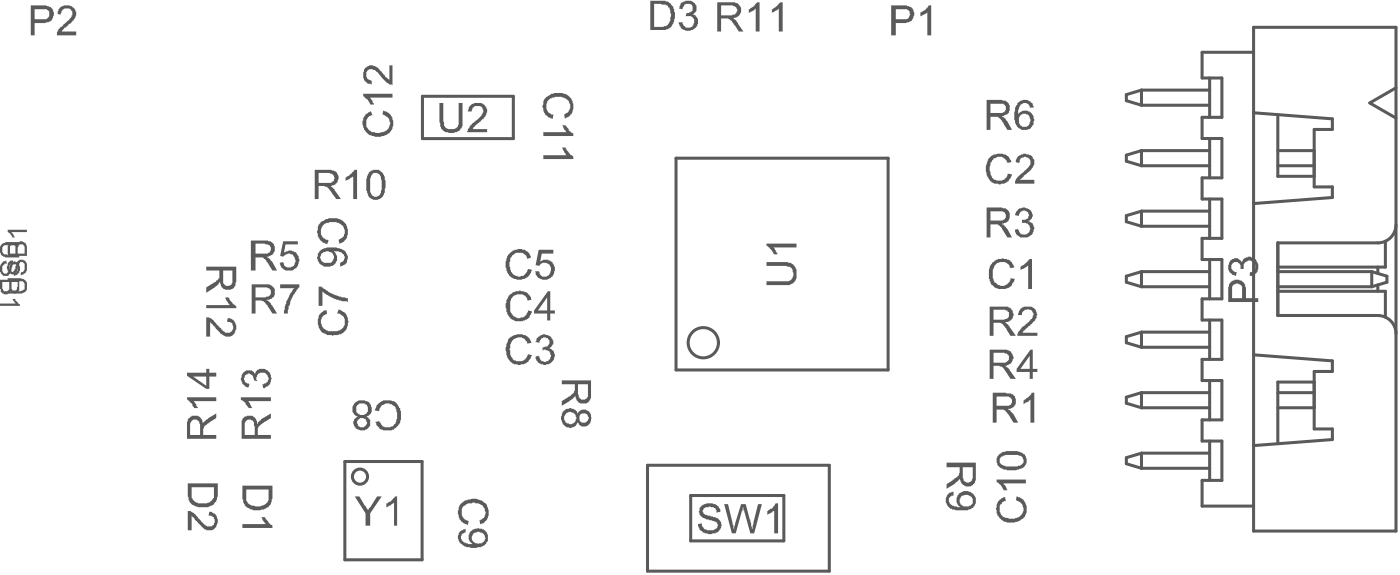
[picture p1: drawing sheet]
<svg xmlns="http://www.w3.org/2000/svg" width="154mm" height="63mm" viewBox="0 0 154 63" stroke-linecap="round" stroke-linejoin="round" font-family="sans-serif">
<g fill="none" stroke="#5a5a5a" stroke-width=".33">
<path d="M46.4 10.6h10v4.6h-10zM74.3 17.4h23.3v23.2h-23.3zM125.4 9.9l-1.7 .5v.7l1.7 .5M125.4 16.5l-1.7 .5v.7l1.7 .5M125.4 9.9v1.7M125.4 16.5v1.7M125.4 16.5h7.5M125.4 18.2h7.5M125.4 9.9h7.5M125.4 11.6h7.5M132.9 8.6v4.3M132.9 15.2v4.3"/>
<path d="M137.7 5.7h-5.6v2.9h2.1v4.3h-2.1v2.3h2.1v4.3h-2.1v2.4h2.1v4.3h-2.1v2.3h2.1v4.3h-2.1v2.3h2.1v4.4h-2.1v2.3h2.1v4.3h-2.1v2.3h2.1v4.4h-2.1v2.8h5.6M137.7 12.4l8.7 .7v1.1h-2v6.3h2v1.2l-8.7 .7M137.7 3h15.7v55.3h-15.7zM140.4 12.6v6.8h4M140.4 16.5h4M140.4 18.2h4M153.4 9.6l-2.9 1.7 2.9 1.7M125.4 23.2l-1.7 .5v.6l1.7 .5M125.4 29.8l-1.7 .5v.7l1.7 .5M125.4 36.5l-1.7 .5v.6l1.7 .5M125.4 23.2v1.6M125.4 29.8v1.7"/>
<path d="M125.4 36.5v1.6M125.4 36.5h7.5M125.4 38.1h7.5M125.4 29.8h7.5M125.4 31.5h7.5M125.4 23.2h7.5M125.4 24.8h7.5M132.9 21.9v4.3M132.9 28.5v4.3M132.9 35.1v4.4M137.7 39l8.7 .6v1.2h-2v6.3h2v1.2l-8.7 .6M140.4 32h11.8v2.8"/>
<path d="M140.4 29.8h10.3M140.4 31.5h10.3M150.7 29.8l1.7 .5v.7l-1.7 .5M150.7 29.8v1.7M151.4 29.3v.7M151.4 31.3v.7M151.4 26.7h-11v7.9h11M152.2 26.5v2.8h-11.8M37.9 50.7h8.5v10.8h-8.5zM71.1 51.1h20v11.6h-20zM75.9 54.4h10.2v5h-10.2zM125.4 49.8l-1.7 .5v.6l1.7 .5"/>
<path d="M125.4 43.1l-1.7 .5v.7l1.7 .5M125.4 43.1v1.7M125.4 49.8v1.6M125.4 49.8h7.5M125.4 51.4h7.5M125.4 43.1h7.5M125.4 44.8h7.5M132.9 41.8v4.3M132.9 48.4v4.4M140.4 43.1h4M140.4 44.8h4M144.4 42h-4v6.7"/>
</g>
<g fill="#5a5a5a">
<path d="M.1 26.9l.2-.1 .3-.1v-.1h1.5v.3h-1.2a.51 .51 0 0 0-.6 .6 .34 .34 0 0 0 .4 .4l.1 .1h1.3v.3h-1.2a.56 .56 0 0 1-.6-.2l-.3-.3v-.7z"/>
<path d="M.3 28.8l.4-.2 .1 .3h-.2a.6 .6 0 0 0-.2 1.1 .24 .24 0 0 0 .3 0 .24 .24 0 0 0 .1-.1l.1-.1v-.3h.1a.73 .73 0 0 1 .7-.8v.1h.2a1.01 1.01 0 0 1 0 1.3l-.4 .2v-.3h.1a.35 .35 0 0 0 .3-.5 .37 .37 0 0 0-.1-.4 .37 .37 0 0 0-.4-.1v.1v.3h-.1a.55 .55 0 0 1-.2 .6 .51 .51 0 0 1-.7 .3 .89 .89 0 0 1-.4-1z"/>
<path d="M0 33.3h1.7l-.3-.5h.3v.2l.5 .4v.2h-2.2z"/>
<path d="M1.3 31v.6a.28 .28 0 0 0 .2 .3 .28 .28 0 0 0 .3-.1h.1v-.2v-.1v-.5zM.3 31v.6a.39 .39 0 0 0 .3 .4 .39 .39 0 0 0 .4-.3v-.7zM0 30.7h2.1v.9a.57 .57 0 0 1-.6 .6l-.3-.3a.54 .54 0 0 1-.4 .4 .54 .54 0 0 1-.5-.1l-.2-.1v-.4h-.1z"/>
</g>
<g fill="none" stroke="#5a5a5a" stroke-width=".33">
<path d="M151.4 34.6a2 2 0 0 1 2 2M153.4 24.7a2 2 0 0 1-2 2"/>
<circle cx="77.3" cy="37.6" r="1.66"/>
<circle cx="39.6" cy="52.3" r=".83"/>
</g>
<g fill="#5a5a5a">
<path d="M20.6 56.1a1.34 1.34 0 0 1 1.2 .9l.3 .1a.99 .99 0 0 0 1.2 .6l.1-.1a.48 .48 0 0 0 .1-.6v-.2l-.2-.1v-.1h-.4l.1-.4h.3l.1 .2a.3 .3 0 0 1 .4 .3v.3h.1a1.4 1.4 0 0 1-.4 1.1 1.05 1.05 0 0 1-1.3-.3l-1.1-1.2v1.6h-.5z"/>
<path d="M31.1 26.5h1.6v.3h-1.3l-.2 1 .2-.1a.92 .92 0 0 1 1.3 .4h.1v.2a1.1 1.1 0 0 1-.4 1.2 1.1 1.1 0 0 1-1.4 0h-.1l-.2-.6 .4-.1v.1a.69 .69 0 0 0 .6 .5 .69 .69 0 0 0 .7-.4 .91 .91 0 0 0-.5-1.1h-.5l-.3 .3-.3-.1z"/>
<path d="M84.2 28.8h1.9a1.24 1.24 0 0 1 1.2 .5l.1 .2a2.13 2.13 0 0 1-.1 1.4l-.6 .4h-2.5v-.4h1.9a.83 .83 0 0 0 1.1-.9l-.2-.5-.3-.2h-.2l-.1-.1h-2.2z"/>
<path d="M84.2 26.8h3.3v.4h-2.5l.1 .1 .2 .5h.1v.1h-.3l-.6-.7-.3-.2z"/>
<path d="M112 34l.1-.1a1.28 1.28 0 0 1 1.4-.1h.1a.85 .85 0 0 1 .3 1.1l-.4 .5-.5 .6-.5 .3-.1 .2h1.6v.4h-2.2v-.3l.1-.1a2.93 2.93 0 0 1 1.1-1.1l.4-.4 .2-.4a.58 .58 0 0 0-.5-.6l-.2-.1v.1a.58 .58 0 0 0-.6 .4v.2h-.4v-.3z"/>
<path d="M109 28.9l.2-.1a1.35 1.35 0 0 1 1.5-.3h.1l.4 .3v.1h.1l.1 .4v.1l-.4 .1a.92 .92 0 0 0-1.2-.7 1.34 1.34 0 0 0-.7 1.5v.1a1.1 1.1 0 0 0 .5 .8 .96 .96 0 0 0 1.4-.6h.5l-.1 .4a1.44 1.44 0 0 1-1.7 .7 1.21 1.21 0 0 1-1-1.1h-.1a2.43 2.43 0 0 1 .4-1.7z"/>
<path d="M112.1 29.3l.7-.4 .3-.5h.3v3.3h-.4v-2.6l-.3 .3-.5 .2h-.1z"/>
<path d="M22.7 33.5h2.5l-.4-.7v-.1h.3l.4 .6 .5 .3v.2h-3.3z"/>
<path d="M22.7 34.9a1.34 1.34 0 0 1 1.1 .8l.5 .3a.87 .87 0 0 0 .6 .5 .6 .6 0 0 0 .6-.2l.1-.3a.58 .58 0 0 0-.4-.6l-.3-.1 .1-.4h.3l.1 .1a.97 .97 0 0 1 .6 1l-.2 .5a.92 .92 0 0 1-1.4 .2l-.2-.1-1.1-1.2v1.6h-.4z"/>
<path d="M20.5 43.6h3.3v.5h-2.6l.4 .3v.2l.1 .2h-.4l-.2-.2v-.2l-.1-.2a.64 .64 0 0 1-.5-.6z"/>
<path d="M30.8 31.2h2.1v.4l-.2 .1a4.7 4.7 0 0 0-.9 1.9h-.1l-.1 .8h-.4v-.1a5.3 5.3 0 0 1 1-2.6l.2-.1h-1.6z"/>
<path d="M35.1 34.5l.2-.2 .5-.3 .1 .4-.1 .1a.87 .87 0 0 0-.5 .6v.3a1.19 1.19 0 0 0 1.4 1 1.02 1.02 0 0 0 1.1-.7 1.02 1.02 0 0 0-.5-1.3h-.3l.2-.4a1.34 1.34 0 0 1 .9 1.9 1.04 1.04 0 0 1-.9 .8l-.1 .1a2.14 2.14 0 0 1-1.8-.4 1.85 1.85 0 0 1-.2-1.9z"/>
<path d="M35 31.5h.3v.1l.9 .5v.1h.2h.1l.3 .2 .7 .3h.7v.5l-.1-.1h-.6v-.1h-.3v-.1h-.3l-.7-.3v-.1l-.3-.1-.5-.4v1.6h-.4z"/>
<path d="M48.3 11.3h.4v2l.1 .1a.6 .6 0 0 0 .2 .7 1.27 1.27 0 0 0 1.3-.2l.1-.2v-2.4h.4v2.5a1.23 1.23 0 0 1-1.3 .8h-.2l-.1-.1a.85 .85 0 0 1-.8-.9l-.1-.2z"/>
<path d="M51.6 11.6h.1a1.37 1.37 0 0 1 1.6 0 .91 .91 0 0 1 0 1.2l-1.4 1.4h1.6v.3h-2.2a1.94 1.94 0 0 1 1-1.2 1.51 1.51 0 0 0 .8-1.2 .72 .72 0 0 0-1.2-.3l-.1 .4h-.4z"/>
<path d="M112.5 44l.5-.4 .4-.5h.2v3.3h-.4v-2.5l-.2 .2-.4 .1-.1 .2z"/>
<path d="M108.6 17.5a1.67 1.67 0 0 1 2.2-.3l.3 .4v.2l-.4 .1v-.1a.96 .96 0 0 0-.9-.6 .96 .96 0 0 0-.9 .6 1.53 1.53 0 0 0 .4 1.9l.4 .1a.67 .67 0 0 0 .7-.2l.2-.1 .2-.4 .4 .1-.4 .6a1.84 1.84 0 0 1-1.6 .4l-.1-.1a1.96 1.96 0 0 1-.7-2.1z"/>
<path d="M111.8 17.2l.4-.2a1.64 1.64 0 0 1 1.3 .2v.2l.1 .2a1.46 1.46 0 0 1-.7 1.4l-.9 .7h1.6v.5h-2.1v-.4l.3-.2v-.2l.6-.4 .1-.3a.99 .99 0 0 0 .6-1.2l-.1-.1a.4 .4 0 0 0-.6-.1 .45 .45 0 0 0-.4 .5l-.1 .1-.3-.1v-.2z"/>
<path d="M111.9 23a.85 .85 0 0 1 1.1 0l.3 .1v.2h.1l.1 .2-.1 .5-.4 .3a.77 .77 0 0 1 .6 1l-.1 .3a1.04 1.04 0 0 1-1.5 .4l-.1-.1a.64 .64 0 0 1-.4-.6l-.1-.1h.5v.1a.43 .43 0 0 0 .6 .4v.1v-.1a.58 .58 0 0 0 .6-.4l.1-.1-.1-.4a.68 .68 0 0 0-.6-.3h-.2v.1v-.5h.4l.2-.1a.42 .42 0 0 0 .1-.5 .42 .42 0 0 0-.3-.3 .51 .51 0 0 0-.5 0 .51 .51 0 0 0-.3 .5l-.4-.1 .1-.3z"/>
<path d="M.8 30.6h1.3a.76 .76 0 0 1 .9 .9l-.1 .5-.3 .2h-.1h-1.7v-.2h1.5l.1-.1a.35 .35 0 0 0 .3-.5v-.1a.34 .34 0 0 0-.4-.4h-1.5z"/>
<path d="M.9 28.8l.3-.2h.2v.3a.53 .53 0 0 0-.4 .5 .53 .53 0 0 0 .4 .5l.2-.2v-.2h.1v-.3h.1a.62 .62 0 0 1 .7-.7 .62 .62 0 0 1 .5 .9 .53 .53 0 0 1-.4 .6l-.1 .2h-.2v-.2l.1-.1a.35 .35 0 0 0 .3-.5 .38 .38 0 0 0-.2-.5 .24 .24 0 0 0-.2-.1 .24 .24 0 0 0-.2 .2h-.1v.4h-.1v.4a.52 .52 0 0 1-.6 .3 .52 .52 0 0 1-.5-.5v-.1v-.3z"/>
<path d="M.8 25.2h2.2v.3h-1.7l.3 .5v.1h-.2l-.1-.3-.5-.3z"/>
<path d="M35 24.6h.1a1.65 1.65 0 0 1 1.5-.6h.3a1.48 1.48 0 0 1 1.2 .9 1.48 1.48 0 0 1-.3 1.6l-.2 .2-.3 .1-.1-.5 .1-.1a.79 .79 0 0 0 .5-1v-.1a.6 .6 0 0 0-.5-.5 .97 .97 0 0 0-.9-.2h-.2l-.1 .1a.95 .95 0 0 0-.8 .6 .95 .95 0 0 0 .3 1.1l.2 .1h.2l.1 .1-.2 .4h-.1a1.34 1.34 0 0 1-.9-1l-.1-.5h.1z"/>
<path d="M50.6 55.4l.1-.2a2.55 2.55 0 0 1 1.9-.3h.3v.1a.74 .74 0 0 1 .6 .7h.1a1.45 1.45 0 0 1-.4 1.7l-.3 .1v.1h-.1l-.1-.5h.1a.9 .9 0 0 0 .3-1.4 1.29 1.29 0 0 0-1.4-.4 .98 .98 0 0 0-1 .7 .98 .98 0 0 0 .5 1.1l.3 .1-.1 .4-.6-.2-.2-.2a1.84 1.84 0 0 1-.3-1.2h.1v-.3z"/>
<path d="M109.7 55l.1-.1a.66 .66 0 0 1 .6-.3l.1 .4h-.1a.89 .89 0 0 0-.5 1.3 .71 .71 0 0 0 .9 .6l.2 .1a1.19 1.19 0 0 0 1.5-1.2l-.1-.1a.9 .9 0 0 0-.8-.8l.1-.4h.1a1.33 1.33 0 0 1 1 1.2 1.34 1.34 0 0 1-.9 1.5l-.1 .1a1.75 1.75 0 0 1-2.1-.5l-.1-.2-.2-.7z"/>
<path d="M109.5 52.7h3.2v.4h-2.5l.1 .1a.66 .66 0 0 1 .3 .6h.1h-.4l-.3-.5-.5-.4z"/>
<path d="M6.4 1h.1a.98 .98 0 0 1 1.4-.3l.1 .1a.87 .87 0 0 1-.1 1.5l-1.1 1.2h1.6v.4h-2.1v-.2a.66 .66 0 0 1 .3-.6l.4-.5 .6-.4 .3-.4a.58 .58 0 0 0-.1-.7 .58 .58 0 0 0-.6-.2 .42 .42 0 0 0-.4 .5l-.1 .2-.4-.1z"/>
<path d="M26.6 57.6h2.6l-.3-.5h-.1l-.1-.2v-.1h.4l.4 .6 .4 .3v.3h-3.3z"/>
<path d="M39 54.5h.5l.9 1.5 1-1.5h.5l-1.2 1.9v1.3h-.5v-1.3z"/>
<path d="M42.4 55.3h.2v-.1l.3-.1 .5-.6h.2v3.2h-.3v-2.5l-.8 .5h-.1z"/>
<path d="M55.7 28.1l.2-.2a1.55 1.55 0 0 1 1.8-.4 .98 .98 0 0 1 .6 .8l-.4 .1a.9 .9 0 0 0-1.5-.4 .68 .68 0 0 0-.3 .7l-.1 .1v.5l.1 .1a.95 .95 0 0 0 .6 .9 .95 .95 0 0 0 1.1-.4h.1l.1-.4 .4 .1a1.29 1.29 0 0 1-1.2 1.1 1.47 1.47 0 0 1-1.6-1.1l-.1-.2v-.7z"/>
<path d="M59.2 27.4h1.6v.5h-1.3l-.1 .8a1.01 1.01 0 0 1 1.3 .2l.2 .2v.2h.1v.5h-.1a.95 .95 0 0 1-.6 .8h-.1a.93 .93 0 0 1-1.4-.7v-.1h.4l.1 .1a.57 .57 0 0 0 .5 .5 .57 .57 0 0 0 .6-.4h.1a.7 .7 0 0 0-.3-1 .7 .7 0 0 0-.9 .2l-.5-.1z"/>
<path d="M76.9 55.8a.78 .78 0 0 1 .6-.4l.1-.1h.5a1.08 1.08 0 0 1 1 .7v.2l-.4 .1a.48 .48 0 0 0-.6-.6l-.1-.1-.1 .1a.58 .58 0 0 0-.6 .3 .39 .39 0 0 0 0 .4 .39 .39 0 0 0 .4 .1v.1a2.02 2.02 0 0 1 1.4 .5l.1 .2a.99 .99 0 0 1-.8 1.3 1.49 1.49 0 0 1-1.5-.5l-.2-.5 .4-.1v.1a.96 .96 0 0 0 1.5 .5 .43 .43 0 0 0 .2-.6v-.1l-.7-.3a1.92 1.92 0 0 1-1.2-.5v-.1v-.2h-.1z"/>
<path d="M79.6 55.4h.4l.7 2.7v-.3l.7-2.4h.5l.5 1.7 .2 1h.1v-.4l.6-2.3h.4l-.8 3.2h-.5l-.6-2.6h-.1v-.3l-.9 2.9h-.4z"/>
<path d="M84.3 56.1l.3-.2a.6 .6 0 0 0 .5-.5l.1-.1h.3v3.3h-.4v-2.6l-.3 .3-.5 .2z"/>
<path d="M74.8 .3h.2a1.04 1.04 0 0 1 1.4 .2 .77 .77 0 0 1-.3 1.1l.2 .1a.78 .78 0 0 1 .3 1.1 1.23 1.23 0 0 1-1.5 .5v-.1l-.3-.1-.2-.5v-.2h.4a.59 .59 0 0 0 .5 .6 .67 .67 0 0 0 .7-.4 .67 .67 0 0 0-.2-.7l-.1-.1h-.6l.1-.4h.3a.55 .55 0 0 0 .4-.4 .55 .55 0 0 0-.3-.6 .56 .56 0 0 0-.6 .2l-.2 .2v.2l-.4-.1z"/>
<path d="M82.3 1l.6-.3 .3-.4h.3v3.2h-.5v-2.6l-.2 .3-.5 .2z"/>
<path d="M84.8 1l.6-.3 .3-.4h.3v3.2h-.4v-2.6l-.3 .3-.5 .2z"/>
<path d="M101.1 1.4l.5-.3 .5-.5h.2v3.3h-.4v-2.5l-.7 .4h-.1z"/>
<path d="M26.5 43.6h3.3v.5h-2.6h.1l.2 .2v.2h.1v.1l.1 .2h-.4l-.2-.3a.6 .6 0 0 0-.6-.5v-.1z"/>
<path d="M26.6 41l.1-.1a.94 .94 0 0 1 1.2-.1l.1 .3a.87 .87 0 0 1 1.5-.3l.2 .1 .1 .3a1.35 1.35 0 0 1-.3 1.2l-.4 .2h-.2l-.1-.4 .4-.1a.68 .68 0 0 0 .3-.7h-.1a.6 .6 0 0 0-.4-.5 .6 .6 0 0 0-.7 .3 .48 .48 0 0 0-.1 .7l-.3-.1-.1-.4a.66 .66 0 0 0-.6-.4l-.1 .1a.53 .53 0 0 0-.3 .5 .53 .53 0 0 0 .4 .5l.2 .1-.1 .3a.93 .93 0 0 1-.8-1.2z"/>
<path d="M55.8 37.3a1.96 1.96 0 0 1 1.9-.5v.1l.5 .2 .2 .5-.5 .1a.84 .84 0 0 0-1.3-.5 .94 .94 0 0 0-.5 1l-.1 .1 .1 .2a.98 .98 0 0 0 .5 1.1 1.02 1.02 0 0 0 1.4-.6v-.1l.4 .1-.4 .8a1.96 1.96 0 0 1-1.5 .2 1.84 1.84 0 0 1-.9-2.1z"/>
<path d="M58.9 37.2a1.05 1.05 0 0 1 1.4-.3l.2 .1v.1a.7 .7 0 0 1-.1 1.1l.4 .3v.1a.95 .95 0 0 1-.6 1.4l-.3 .1h-.2v-.1a.95 .95 0 0 1-.9-.6v-.2l.4-.1 .1 .1a.43 .43 0 0 0 .4 .5l.2 .1a.75 .75 0 0 0 .5-1.2l-.5-.2h-.2l-.1 .1v-.4h.3a.51 .51 0 0 0 .5-.5 .51 .51 0 0 0-.5-.5 .58 .58 0 0 0-.6 .5h-.5l.1-.1z"/>
<path d="M55.8 32.6l.1-.1a1.81 1.81 0 0 1 1.9-.4l.5 .4 .1 .4-.4 .1a.91 .91 0 0 0-1.4-.6 .64 .64 0 0 0-.5 .6v.1v.4a1.19 1.19 0 0 0 .9 1.4l.7-.1 .1-.2 .2-.5 .4 .1-.1 .2a.95 .95 0 0 1-.6 .8 1.73 1.73 0 0 1-1.6-.3 1.64 1.64 0 0 1-.5-1.7z"/>
<path d="M41.3 44.6l.1-.1a1.63 1.63 0 0 1 2.1-.4v.1a2.12 2.12 0 0 1 .3 2.5l-.2 .1a1.44 1.44 0 0 1-1.7 .4l-.2-.1-.4-.4v-.4l.4-.1 .1 .2a.8 .8 0 0 0 1.2 .4h.1l.3-.2a1.98 1.98 0 0 0 0-2 1.05 1.05 0 0 0-1.4-.1l-.2 .2-.2 .5-.4-.1z"/>
<path d="M59.8 10.9h.1a1.65 1.65 0 0 1 1.5-.7h.2a1.48 1.48 0 0 1 1.3 .9 1.48 1.48 0 0 1-.3 1.6l-.5 .3-.1-.4a.95 .95 0 0 0 .6-1 .95 .95 0 0 0-.8-.9l-.2-.1a1.36 1.36 0 0 0-1.5 .6 .85 .85 0 0 0 .4 1.3v.1h.3l-.1 .5-.2-.1v-.1a1.02 1.02 0 0 1-.8-1l-.1-.1v-.2l.1-.1z"/>
<path d="M59.7 14.5h2.5l-.2-.2-.2-.5h-.1h.4l.4 .4v.1l.5 .4v.2h-3.3z"/>
<path d="M59.7 17h2.5l-.5-.8h.4l.4 .6 .5 .4v.3h-3.3z"/>
<path d="M40.1 12.7l.6-.5h.1l.1 .5h-.1a.9 .9 0 0 0-.3 1.5 .68 .68 0 0 0 .7 .3l.1 .1h.5l.1-.1a.98 .98 0 0 0 .9-.7 .98 .98 0 0 0-.5-1.1l-.3-.1 .1-.4a1.17 1.17 0 0 1 1 1l.1 .1a1.45 1.45 0 0 1-1.2 1.6l-.1 .1h-.6a1.59 1.59 0 0 1-1.5-1.7h.1v-.4h.1z"/>
<path d="M39.9 10.3h3.2v.4h-2.5l.3 .4v.1l.2 .3h-.4l-.4-.6a.64 .64 0 0 1-.4-.6z"/>
<path d="M40 7.6l.2-.3 .4-.1h.2a1.36 1.36 0 0 1 1.1 .6l.9 1v-1.6h.3v2.2l-.1-.1h-.2l-.2-.2a3.5 3.5 0 0 1-1.1-1.2l-.3-.2h-.2a.51 .51 0 0 0-.8 .4 .68 .68 0 0 0 .4 .7l.2 .1v.4v-.1a.79 .79 0 0 1-.8-.4v-.2h-.1z"/>
<path d="M135.1 28.7l.3-.2a.48 .48 0 0 1 .6-.1l.5 .4a.59 .59 0 0 1 .6-.5v-.1l.5 .1a1.21 1.21 0 0 1 .6 1v.1a.87 .87 0 0 1-.9 .9v-.3l.1-.1a.57 .57 0 0 0 .5-.4 .57 .57 0 0 0-.1-.6 .62 .62 0 0 0-.7-.3 .62 .62 0 0 0-.5 .6v.3h-.3a.53 .53 0 0 0-.1-.6 .53 .53 0 0 0-.7 0h-.1a.58 .58 0 0 0-.1 .6 .58 .58 0 0 0 .6 .4l-.1 .4h-.1a.95 .95 0 0 1-.7-1.3z"/>
<path d="M38 19.5l.6-.4 .4-.4h.2v3.2h-.4v-2.6v.1l-.8 .4z"/>
<path d="M21.1 53.5v1.2v.1a1.34 1.34 0 0 0 1.5 .5 .92 .92 0 0 0 .9-.7v-1.1zM20.6 53.1h3.3v1.4l-.1 .5a1.74 1.74 0 0 1-1.8 .7h-.3l-.1-.1a.97 .97 0 0 1-.9-1l-.1-.1z"/>
<path d="M28.1 26.8v1.1h1.2a.54 .54 0 0 0 .4-.4 .54 .54 0 0 0-.1-.6l-.5-.1zM27.6 26.4h1.8l.2 .1a.55 .55 0 0 1 .5 .5h.1a.92 .92 0 0 1-.9 1.2l.3 .2 .3 .4 .5 .9h-.5l-.4-.8h-.1l-.1-.3-.4-.3h-.8v1.4h-.5z"/>
<path d="M109.2 34v1.1h1.1l.1-.1a.49 .49 0 0 0 .4-.7l-.1-.2-.3-.1zM108.7 33.7h1.7a.73 .73 0 0 1 .9 .6l.1 .1v.3l-.3 .5-.7 .2a.6 .6 0 0 1 .5 .6l.7 .9h-.6l-.6-1-.3-.4-.2-.1h-.7v1.5h-.5z"/>
<path d="M24.5 29.7v.9a.54 .54 0 0 0 .1 .6 .54 .54 0 0 0 .5 .2 .49 .49 0 0 0 .4-.7v-1zM22.7 29.3h3.3v1.7l-.1 .2a.82 .82 0 0 1-1.1 .6l-.4-.2-.2-.6h-.1l-.3 .4-1.1 .8v-.6l1-.6 .4-.4v-.9h-1.4z"/>
<path d="M21 46.3l-.1 .2v1.3h1.1v-1a.66 .66 0 0 0-.4-.6v-.1a.6 .6 0 0 0-.6 .2zM20.7 45.9a1.02 1.02 0 0 1 1.4 0l.2 .6 .4-.4 1.1-.7v.5l-1.2 .8-.3 .4v.7h1.5v.4h-3.3v-1.4a.87 .87 0 0 1 .2-.8z"/>
<path d="M21.2 41.4l1.5 1v-1zM20.5 40.9h2.2v-.4h.3v.4h.8v.5h-.8v1.3h-.3l-2.2-1.4z"/>
<path d="M28.1 31.6v1.1h1.1l.1-.1a.51 .51 0 0 0 .5-.6 .51 .51 0 0 0-.6-.4zM27.6 31.2h1.5a.91 .91 0 0 1 1.1 .6v.3a.68 .68 0 0 1-.4 .6v.1l-.5 .2a.87 .87 0 0 1 .5 .5l.6 .9h-.5l-.5-.8-.4-.5-.3-.1h-.6v1.4h-.5z"/>
<path d="M63.5 42.2v1.1l.1 .2a.51 .51 0 0 0 .6 .4 .51 .51 0 0 0 .4-.6v-1.1zM61.7 41.8h3.2v1.4a.91 .91 0 0 1-.6 1.1h-.2a.68 .68 0 0 1-.7-.3h-.1l-.1-.5-.4 .4-1.1 .7v-.5l1-.6 .4-.4 .1-.2v-.7h-1.5z"/>
<path d="M63.8 45.5v.1a.5 .5 0 0 0 .1 .7 .5 .5 0 0 0 .7-.2l.1-.1a.58 .58 0 0 0-.4-.6zM62.2 45.3v.1a.6 .6 0 0 0-.2 .6 .6 .6 0 0 0 .5 .5 .61 .61 0 0 0 .7-.2 .61 .61 0 0 0 0-.6l-.2-.4-.3-.1zM61.8 45.2l.3-.2a.93 .93 0 0 1 1.4 .5 .64 .64 0 0 1 .4-.5 .64 .64 0 0 1 .7 .2l.3 .3a1.35 1.35 0 0 1-.2 1.2 .72 .72 0 0 1-1.2-.4 .96 .96 0 0 1-1.5 .5l-.4-.7v-.4z"/>
<path d="M105.8 51.3v1a.77 .77 0 0 0 .4 .7 .58 .58 0 0 0 .7-.7v-1zM104 50.8h3.2v1.5a.86 .86 0 0 1-.2 .9 .94 .94 0 0 1-1.2 .1l-.2-.2v-.2h-.1l-.1-.4-.2 .4-1.2 .8v-.5l.7-.5h.1l.1-.2 .3-.1 .1-.2v-.2h.1v-.7h-1.4z"/>
<path d="M105.5 54.6v.2h-.1a.76 .76 0 0 0 .4 .8 .76 .76 0 0 0 .9-.2h.1a.68 .68 0 0 0 0-.8 .68 .68 0 0 0-.7-.2h-.4zM104.1 54.4l.2-.3 .5-.1v.4h-.1a.46 .46 0 0 0-.4 .6v.1a.87 .87 0 0 0 .5 .5l.7 .1a.96 .96 0 0 1 0-1.6 1.12 1.12 0 0 1 1.3 0 1.12 1.12 0 0 1 .4 1.2 1.34 1.34 0 0 1-1.5 .7h-.2a1.36 1.36 0 0 1-1.4-.6l-.2-.2v-.5z"/>
<path d="M109.5 43.5v1.1h.9a.53 .53 0 0 0 .7-.3 .53 .53 0 0 0-.2-.7l-.1-.1zM109.1 43.1h1.4l.1 .1h.5l.1 .1a.86 .86 0 0 1 .4 1 .86 .86 0 0 1-.9 .6l.3 .2 .4 .4 .5 .9h-.5l-.5-.7-.3-.4a.48 .48 0 0 0-.6-.3h-.5v1.4h-.4z"/>
<path d="M109.2 38.7v1.1h.9a.56 .56 0 0 0 .6-.1 .48 .48 0 0 0 .1-.5 .48 .48 0 0 0-.4-.4l-.1-.1zM108.7 38.4h1.7a.73 .73 0 0 1 .9 .7l.1 .1a1.01 1.01 0 0 1-1 1l.5 .4 .7 1h-.6l-.7-1a.45 .45 0 0 0-.5-.3v-.1h-.6v1.4h-.5z"/>
<path d="M113.1 39.1l-1 1.4h1zM113.2 38.4h.3v2.1h.5v.3h-.5v.8h-.4v-.8h-1.4v-.3z"/>
<path d="M108.8 23.2v1h1.2a.5 .5 0 0 0 .5-.3 .5 .5 0 0 0-.2-.6l-.1-.1zM108.4 22.8h1.7l.2 .1a.8 .8 0 0 1 .6 1.1l-.2 .4-.6 .2h.2l.2 .3 .7 1.2h-.5l-.4-.8h-.1a.87 .87 0 0 0-.5-.6v-.1h-.9v1.5h-.4z"/>
<path d="M108.8 11.4v1h1.2a.52 .52 0 0 0 .5-.6 .52 .52 0 0 0-.7-.4zM108.4 11h1.7l.2 .1a.76 .76 0 0 1 .5 1.1v.2l-.1 .2-.6 .1v.1h.2l.2 .3 .7 1.2h-.5l-.6-1-.4-.5h-.9v1.5h-.4z"/>
<path d="M111.8 11.3h.1a.95 .95 0 0 1 1-.3 .95 .95 0 0 1 .7 .8h-.5a.32 .32 0 0 0-.3-.4v-.1h-.2a.74 .74 0 0 0-.7 .6v.2v.5a.89 .89 0 0 1 1.5 0h.1l.1 .5a1.33 1.33 0 0 1-.7 1.2h-.1a1.11 1.11 0 0 1-1.3-.8 3.5 3.5 0 0 1 .1-1.9l.2-.1zM112 12.7a.84 .84 0 0 0 .4 1.2 .6 .6 0 0 0 .7-.5l.1-.1v-.2l-.1-.1a.32 .32 0 0 0-.3-.4 .55 .55 0 0 0-.8 .1z"/>
<path d="M1.1 27v.9h.6v-.8a.38 .38 0 0 0-.5-.2zM2 26.9l-.1 .3v.7h.8v-.6a.34 .34 0 0 0-.4-.5zM.9 26.8a.63 .63 0 0 1 .7-.1l.3 .2v-.1l.1-.1a.41 .41 0 0 1 .7 0l.1 .1a.55 .55 0 0 1 .2 .5v.8h-2.2v-1.1z"/>
<path d="M35.1 27.6a2.42 2.42 0 0 1 1.8-.4l.6 .1a.95 .95 0 0 1 .6 1.3v.2l-.1 .2-.6 .3v-.4l.1-.1a.3 .3 0 0 0 .3-.4h.1a.77 .77 0 0 0-.4-.7l-.9-.1a.87 .87 0 0 1 .4 .9 .87 .87 0 0 1-.6 .7l-.2 .1a1.19 1.19 0 0 1-1.2-.5v-.1a.42 .42 0 0 1-.1-.6v-.2zM35.3 27.9v.1a.4 .4 0 0 0 0 .6 .8 .8 0 0 0 1 .3l.2-.3a.53 .53 0 0 0 .2-.6 .53 .53 0 0 0-.5-.3l-.1-.1h-.3v.1h-.3z"/>
<path d="M52 58.6v.1a.53 .53 0 0 0 .1 .8l.2 .2 .3 .1v-.1a.57 .57 0 0 0 .7-.5l.1-.1a.86 .86 0 0 0-1.2-.6zM50.5 58.4l.7-.3v.4a.54 .54 0 0 0-.5 .3 .54 .54 0 0 0 .1 .6l.2 .2h.2v.1h.2v.1h.5a.89 .89 0 0 1-.3-1.2l.1-.3a1.36 1.36 0 0 1 1.2-.2h.1a.44 .44 0 0 1 .4 .4 .63 .63 0 0 1 .2 .7 1.02 1.02 0 0 1-1.1 .9l-.2 .1h-.6l-.7-.2v-.1a1.04 1.04 0 0 1-.5-1.5z"/>
<path d="M109.9 50.2v.1a.55 .55 0 0 0 .4 .8l.4 .1a3.2 3.2 0 0 0 1.5-.1 .52 .52 0 0 0 .2-.8v-.1a2.44 2.44 0 0 0-1.7-.2h-.5v.1zM109.7 49.9l.2-.1a2.71 2.71 0 0 1 1.7-.3l.5 .1v.1a.91 .91 0 0 1 .7 1.2h-.1l-.1 .2a.66 .66 0 0 1-.6 .4 1.39 1.39 0 0 1-1 .2h-.1a1.49 1.49 0 0 1-1.4-.9 .93 .93 0 0 1 .2-.9z"/>
<path d="M3.8 1v1.1h1a.56 .56 0 0 0 .6-.5 .56 .56 0 0 0-.4-.6zM3.4 .6h1.7l.2 .1a.97 .97 0 0 1 .4 1.4 .68 .68 0 0 1-.6 .3l-.1 .1h-1.2v1.4h-.4z"/>
<path d="M27.1 53.8v.7a.84 .84 0 0 0 .6 1 1.46 1.46 0 0 0 1.7-.4l.1-.2v-1.1zM26.6 53.3h3.3v1.5l-.1 .1a1.15 1.15 0 0 1-1 1.1 1.85 1.85 0 0 1-1.7-.3l-.2-.2v-.1l-.2-.2v-.3h-.1z"/>
<path d="M71.9 .4v2.6h1l.2-.1a.6 .6 0 0 0 .5-.5v-.1l.1-.8-.1-.1v-.6h-.1a.59 .59 0 0 0-.8-.3l-.1-.1zM71.4 .1h1.3a1.28 1.28 0 0 1 1.4 1.2l.1 .1a3 3 0 0 1-.4 1.5l-.2 .2-.5 .2h-1.7z"/>
<path d="M79.2 .6v1.1h1.2l.2-.1a.3 .3 0 0 0 .3-.3l.1-.1a.43 .43 0 0 0-.4-.5l-.1-.1zM78.8 .3h1.5a.86 .86 0 0 1 .9 .2l.1 .1a.8 .8 0 0 1-.4 1.3l-.4 .1 .4 .3 .8 1.2h-.5l-.8-1.1a.66 .66 0 0 0-.6-.4h-.6v1.5h-.4z"/>
<path d="M98.4 1v1.1h.9a.51 .51 0 0 0 .6-.4l.1-.2h-.1a.47 .47 0 0 0-.6-.5zM97.9 .6h1.7l.3 .1a.97 .97 0 0 1 .4 1.4 .66 .66 0 0 1-.6 .3l-.2 .1h-1.1v1.4h-.5z"/>
<path d="M27 46.2v.2h-.1v1.4h1.1v-1h-.1a.45 .45 0 0 0-.3-.6 .52 .52 0 0 0-.6 0zM26.6 46a1.02 1.02 0 0 1 1.5-.1l.1 .3v.4l.5-.6 1.1-.6v.5l-.8 .4-.3 .4a.48 .48 0 0 0-.4 .6v.5h1.5v.4h-3.3v-2h.1z"/>
<path d="M60.1 32.7l-1 1.4h1zM60.2 32h.3v2.1h.5v.3h-.5v.8h-.4v-.8h-1.4v-.3z"/>
<path d="M39.3 46.1v.1a.4 .4 0 0 0 .1 .6 .56 .56 0 0 0 .6 .1l.2-.1a.51 .51 0 0 0-.1-.8 .51 .51 0 0 0-.7 .1zM39.2 44.5a.69 .69 0 0 0 .2 .9 .69 .69 0 0 0 .9-.1l.1-.1a.67 .67 0 0 0-.5-.9h-.4zM38.9 44.3h.1a1.01 1.01 0 0 1 1.2-.2h.1a1.04 1.04 0 0 1 .5 1.2l-.3 .4h-.3l.3 .3a.43 .43 0 0 1 .2 .6 .59 .59 0 0 1-.5 .6 .96 .96 0 0 1-1.4-.9l.1-.2 .4-.4a.89 .89 0 0 1-.5-1.2z"/>
<path d="M135.4 31.3v.2v1.2h1.1v-.8a.6 .6 0 0 0-.6-.8zM135.1 31.1l.2-.2a1.07 1.07 0 0 1 1.4 .2l.2 .5v1.1h1.3v.5h-3.3v-1.7h.1z"/>
<path d="M35 19v1.1h1.2a.52 .52 0 0 0 .5-.4 .52 .52 0 0 0-.2-.5l-.3-.2zM34.6 18.7h1.7a.95 .95 0 0 1 .8 .5 .81 .81 0 0 1-.6 1.1l-.2 .1 .5 .4 .7 1.1h-.6l-.7-1.1a.45 .45 0 0 0-.5-.3v-.1h-.7v1.5h-.4z"/>
<path d="M40.8 19.2a2.15 2.15 0 0 0-.1 1.4 .77 .77 0 0 0 .6 1 .59 .59 0 0 0 .6-.7v-.2a2.43 2.43 0 0 0-.2-1.5l-.3-.2a.38 .38 0 0 0-.5 .2zM40.5 19l.1-.1a.96 .96 0 0 1 1.6 .4 3 3 0 0 1 0 2.1 .96 .96 0 0 1-1.1 .5 .96 .96 0 0 1-.8-.9l-.1-.2a3.1 3.1 0 0 1 .3-1.8z"/>
</g>
</svg>
